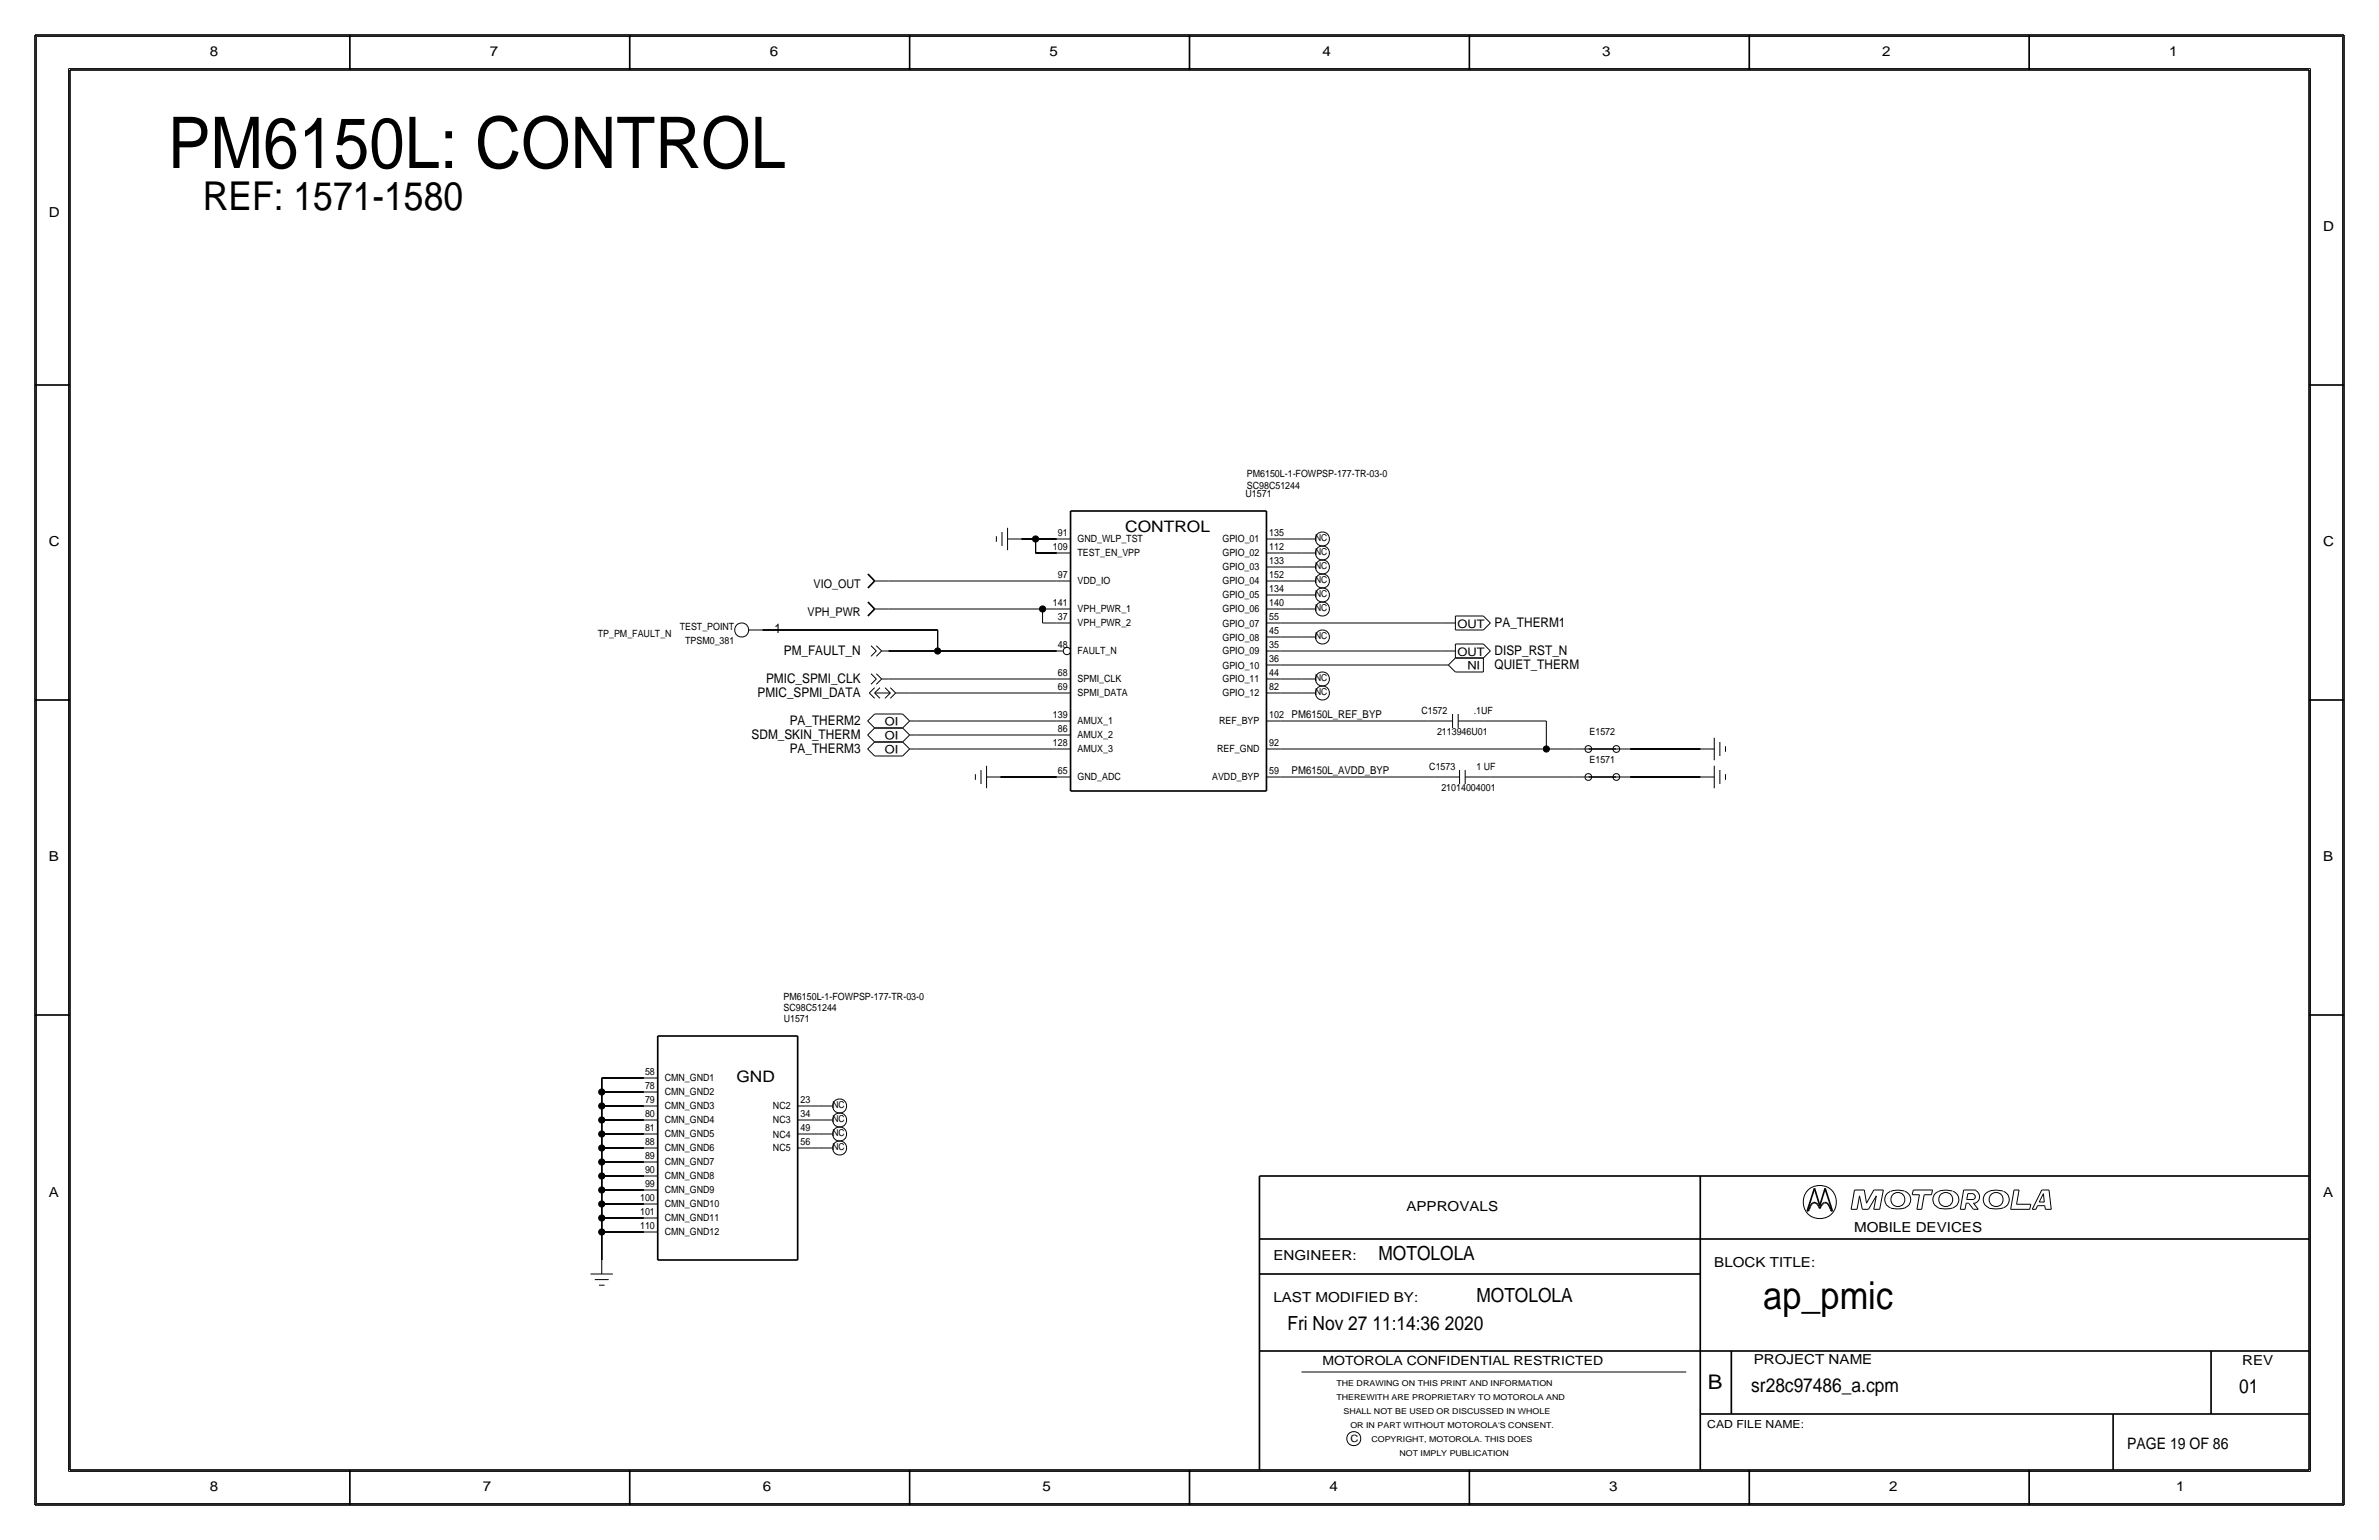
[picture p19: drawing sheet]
<svg xmlns="http://www.w3.org/2000/svg" width="432mm" height="279mm" viewBox="0 0 432 279" stroke-linecap="round" stroke-linejoin="round" font-family="sans-serif">
<defs><g id="words">
<text font-size="12.9" x="30.5" y="30.5">PM6150L: CONTROL</text>
<text font-size="7.2" x="36.8" y="38.1">REF: 1571-1580</text>
<text font-size="7" x="320" y="237.5">ap_pmic</text>
<text font-size="3.7" x="310" y="252.1">B</text>
<g font-size="3.5">
<text x="250.2" y="228.6">MOTOLOLA</text>
<text x="268" y="236.2">MOTOLOLA</text>
<text x="233.7" y="241.3">Fri Nov 27 11:14:36 2020</text>
<text x="317.9" y="252.6">sr28c97486_a.cpm</text>
<text x="406.4" y="252.7">01</text>
</g>
<g font-size="2.9">
<text x="204.2" y="96.5">CONTROL</text>
<text x="133.7" y="196.4">GND</text>
<text x="386.1" y="262.9">PAGE 19 OF 86</text>
</g>
<g font-size="2.5">
<text x="38.1" y="10.2">8</text>
<text x="88.9" y="10.2">7</text>
<text x="139.7" y="10.2">6</text>
<text x="190.5" y="10.2">5</text>
<text x="240" y="10.2">4</text>
<text x="290.8" y="10.2">3</text>
<text x="341.6" y="10.2">2</text>
<text x="393.7" y="10.2">1</text>
<text x="8.9" y="39.4">D</text>
<text x="421.6" y="41.9">D</text>
<text x="8.9" y="99.1">C</text>
<text x="421.6" y="99.1">C</text>
<text x="8.9" y="156.2">B</text>
<text x="421.6" y="156.2">B</text>
<text x="8.9" y="217.2">A</text>
<text x="255.3" y="219.7">APPROVALS</text>
<text x="421.6" y="217.2">A</text>
<text x="336.5" y="223.5">MOBILE DEVICES</text>
<text x="231.1" y="228.6">ENGINEER:</text>
<text x="311.1" y="229.9">BLOCK TITLE:</text>
<text x="231.1" y="236.2">LAST MODIFIED BY:</text>
<text x="318.3" y="247.5">PROJECT NAME</text>
<text x="407" y="247.6">REV</text>
<text x="38.1" y="270.5">8</text>
<text x="87.6" y="270.5">7</text>
<text x="138.4" y="270.5">6</text>
<text x="189.2" y="270.5">5</text>
<text x="241.3" y="270.5">4</text>
<text x="292.1" y="270.5">3</text>
<text x="342.9" y="270.5">2</text>
<text x="395" y="270.5">1</text>
</g>
<g font-size="2.4">
<text x="271.3" y="113.8">PA_THERM1</text>
<text x="140.6" y="114.8">1</text>
<text x="142.3" y="118.9">PM_FAULT_N</text>
<text x="271.3" y="118.9">DISP_RST_N</text>
<text x="139" y="124">PMIC_SPMI_CLK</text>
<text x="271.3" y="121.4">QUIET_THERM</text>
<text x="137.5" y="126.5">PMIC_SPMI_DATA</text>
<text x="143.3" y="131.6">PA_THERM2</text>
<text x="136.4" y="134.1">SDM_SKIN_THERM</text>
<text x="143.3" y="136.7">PA_THERM3</text>
</g>
<text font-size="2.3" x="240" y="247.6">MOTOROLA CONFIDENTIAL RESTRICTED</text>
<g font-size="2.2">
<text x="147.7" y="106.7">VIO_OUT</text>
<text x="146.6" y="111.8">VPH_PWR</text>
</g>
<g font-size="2.1">
<text x="264.5" y="114">OUT</text>
<text x="264.5" y="119.1">OUT</text>
<text x="268.7" y="119.9" transform="rotate(-180 268.7 119.9)">IN</text>
<text x="163.1" y="130.1" transform="rotate(-180 163.1 130.1)">IO</text>
<text x="163.1" y="135.2" transform="rotate(-180 163.1 135.2)">IO</text>
<text x="163.1" y="132.6" transform="rotate(-180 163.1 132.6)">IO</text>
</g>
<g font-size="2">
<text x="234.4" y="130.3">PM6150L_REF_BYP</text>
<text x="234.4" y="140.5">PM6150L_AVDD_BYP</text>
<text x="309.9" y="259.1">CAD FILE NAME:</text>
</g>
<g font-size="1.8">
<text x="226.3" y="86.6">PM6150L-1-FOWPSP-177-TR-03-0</text>
<text x="226.3" y="88.6">SC98C51244</text>
<text x="226.1" y="90.2">U1571</text>
<text x="191.1" y="99.8">109</text>
<text x="192" y="97.3">91</text>
<text x="195.6" y="100.8">TEST_EN_VPP</text>
<text x="195.6" y="98.3">GND_WLP_TST</text>
<text x="221.9" y="98.4">GPIO_01</text>
<text x="221.9" y="100.9">GPIO_02</text>
<text x="230.4" y="97.3">135</text>
<text x="230.4" y="99.8">112</text>
<text x="192" y="104.9">97</text>
<text x="195.6" y="105.9">VDD_IO</text>
<text x="221.9" y="103.5">GPIO_03</text>
<text x="221.9" y="106">GPIO_04</text>
<text x="230.4" y="102.4">133</text>
<text x="230.4" y="107.4">134</text>
<text x="230.4" y="104.9">152</text>
<text x="191.1" y="110">141</text>
<text x="192" y="112.5">37</text>
<text x="195.6" y="111">VPH_PWR_1</text>
<text x="195.6" y="113.5">VPH_PWR_2</text>
<text x="221.9" y="108.6">GPIO_05</text>
<text x="221.9" y="111.1">GPIO_06</text>
<text x="221.9" y="113.7">GPIO_07</text>
<text x="230.4" y="112.5">55</text>
<text x="230.4" y="110">140</text>
<text x="108.5" y="115.6">TP_PM_FAULT_N</text>
<text x="123.4" y="114.3">TEST_POINT</text>
<text x="124.4" y="116.8">TPSM0_381</text>
<text x="192" y="117.7">48</text>
<text x="195.6" y="118.7">FAULT_N</text>
<text x="221.9" y="118.7">GPIO_09</text>
<text x="221.9" y="116.2">GPIO_08</text>
<text x="230.4" y="115.1">45</text>
<text x="230.4" y="117.7">35</text>
<text x="192" y="122.7">68</text>
<text x="192" y="125.2">69</text>
<text x="195.6" y="123.8">SPMI_CLK</text>
<text x="221.9" y="123.8">GPIO_11</text>
<text x="221.9" y="121.3">GPIO_10</text>
<text x="230.4" y="122.7">44</text>
<text x="230.4" y="120.1">36</text>
<text x="230.4" y="125.2">82</text>
<text x="191.1" y="130.3">139</text>
<text x="195.6" y="126.3">SPMI_DATA</text>
<text x="195.6" y="131.4">AMUX_1</text>
<text x="221.3" y="131.4">REF_BYP</text>
<text x="221.9" y="126.3">GPIO_12</text>
<text x="230.4" y="130.3">102</text>
<text x="258" y="129.5">C1572</text>
<text x="267.5" y="129.5">.1UF</text>
<text x="191.1" y="135.4">128</text>
<text x="192" y="132.8">86</text>
<text x="195.6" y="134">AMUX_2</text>
<text x="195.6" y="136.5">AMUX_3</text>
<text x="220.9" y="136.4">REF_GND</text>
<text x="230.4" y="135.4">92</text>
<text x="260.8" y="133.4">2113946U01</text>
<text x="288.5" y="133.4">E1572</text>
<text x="192" y="140.5">65</text>
<text x="195.6" y="141.5">GND_ADC</text>
<text x="220" y="141.6">AVDD_BYP</text>
<text x="230.4" y="140.5">59</text>
<text x="259.4" y="139.7">C1573</text>
<text x="261.6" y="143.5">21014004001</text>
<text x="268" y="139.7">1 UF</text>
<text x="288.5" y="138.4">E1571</text>
<text x="142.2" y="183.4">SC98C51244</text>
<text x="142.2" y="181.4">PM6150L-1-FOWPSP-177-TR-03-0</text>
<text x="142.2" y="185.4">U1571</text>
<text x="117.1" y="197.7">78</text>
<text x="117.1" y="195.1">58</text>
<text x="120.6" y="196.1">CMN_GND1</text>
<text x="117.1" y="202.7">80</text>
<text x="117.1" y="200.2">79</text>
<text x="120.6" y="198.7">CMN_GND2</text>
<text x="120.6" y="201.2">CMN_GND3</text>
<text x="120.6" y="203.8">CMN_GND4</text>
<text x="140.3" y="201.2">NC2</text>
<text x="140.3" y="203.8">NC3</text>
<text x="145.3" y="202.7">34</text>
<text x="145.3" y="200.2">23</text>
<text x="117.1" y="207.8">88</text>
<text x="117.1" y="205.2">81</text>
<text x="120.6" y="206.3">CMN_GND5</text>
<text x="120.6" y="208.8">CMN_GND6</text>
<text x="140.3" y="206.4">NC4</text>
<text x="140.3" y="208.8">NC5</text>
<text x="145.3" y="207.8">56</text>
<text x="145.3" y="205.3">49</text>
<text x="117.1" y="215.4">99</text>
<text x="117.1" y="212.8">90</text>
<text x="117.1" y="210.3">89</text>
<text x="120.6" y="211.3">CMN_GND7</text>
<text x="120.6" y="213.8">CMN_GND8</text>
<text x="116.2" y="220.5">101</text>
<text x="116.2" y="217.9">100</text>
<text x="120.6" y="216.5">CMN_GND9</text>
<text x="120.6" y="219">CMN_GND10</text>
<text x="120.6" y="221.5">CMN_GND11</text>
<text x="116.2" y="223">110</text>
<text x="120.6" y="224">CMN_GND12</text>
<text x="245.1" y="261.6">C</text>
</g>
<g font-size="1.7">
<text x="238.7" y="100.7">NC</text>
<text x="238.7" y="98.2">NC</text>
<text x="238.7" y="103.3">NC</text>
<text x="238.7" y="105.8">NC</text>
<text x="238.7" y="110.9">NC</text>
<text x="238.7" y="108.4">NC</text>
<text x="238.7" y="116">NC</text>
<text x="238.7" y="123.6">NC</text>
<text x="238.7" y="126.1">NC</text>
<text x="151.1" y="201.1">NC</text>
<text x="151.1" y="203.6">NC</text>
<text x="151.1" y="206.1">NC</text>
<text x="151.1" y="208.7">NC</text>
</g>
<g font-size="1.5">
<text x="242.6" y="251.5">THE DRAWING ON THIS PRINT AND INFORMATION</text>
<text x="242.6" y="254">THEREWITH ARE PROPRIETARY TO MOTOROLA AND</text>
<text x="243.8" y="256.5">SHALL NOT BE USED OR DISCUSSED IN WHOLE</text>
<text x="245.1" y="259.1">OR IN PART WITHOUT MOTOROLA'S CONSENT.</text>
<text x="248.9" y="261.6">COPYRIGHT, MOTOROLA. THIS DOES</text>
<text x="254" y="264.2">NOT IMPLY PUBLICATION</text>
</g>
</g></defs>
<!-- layer: Nets -->
<g fill="none" stroke="#000" stroke-width=".18">
<path d="M185.4 97.8h2.6zM188 97.8v2.5zM188 97.8h3.8zM232.4 97.8h3.8zM138.4 114.3h31.8zM161.3 105.4h30.5zM161.3 118.1h8.9zM161.3 110.5h27.9zM170.2 114.3v3.8zM170.2 118.1h21.6zM188 100.3h3.8zM189.2 110.5v2.5z"/>
<path d="M189.2 113h2.6zM189.2 110.5h2.6zM232.4 118.1h29.2zM232.4 113h29.2zM232.4 110.5h3.8zM232.4 107.9h3.8zM232.4 105.4h3.8zM232.4 102.9h3.8zM232.4 100.3h3.8zM232.4 115.6h3.8zM161.3 123.2h30.5zM165.1 125.7h26.7z"/>
<path d="M166.4 130.8h25.4zM166.4 133.3h25.4zM166.4 135.9h25.4zM232.4 135.9h48.3zM232.4 123.2h3.8zM232.4 125.7h3.8zM232.4 120.7h29.2zM232.4 130.8h26.7zM269.2 130.8h11.5zM280.7 135.9h5zM280.7 130.8v5.1zM295.9 135.9h12.7z"/>
<path d="M181.6 141h10.2zM232.4 141h27.9zM270.5 141h15.2zM295.9 141h12.7zM109.2 195.6v2.5zM109.2 198.1v2.6zM109.2 195.6h7.6zM109.2 198.1h7.6zM109.2 200.7v2.5zM109.2 203.2v2.5zM109.2 205.7v2.6zM109.2 208.3v2.5z"/>
<path d="M109.2 210.8v2.6zM109.2 213.4v2.5zM109.2 215.9v2.5zM109.2 218.4v2.6zM109.2 200.7h7.6zM109.2 203.2h7.6zM109.2 205.7h7.6zM109.2 208.3h7.6zM109.2 210.8h7.6zM109.2 213.4h7.6zM109.2 215.9h7.6zM109.2 218.4h7.6z"/>
<path d="M147.3 208.3h1.3zM147.3 205.7h1.3zM147.3 203.2h1.3zM147.3 200.7h1.3zM109.2 221h7.6zM109.2 223.5v5.1zM109.2 221v2.5zM109.2 223.5h7.6z"/>
</g>
<g fill="#000" stroke="#000" stroke-width=".18">
<circle cx="188" cy="97.8" r=".56"/>
<circle cx="170.2" cy="118.1" r=".56"/>
<circle cx="189.2" cy="110.5" r=".56"/>
<circle cx="280.7" cy="135.9" r=".56"/>
<circle cx="109.2" cy="198.1" r=".56"/>
<circle cx="109.2" cy="213.4" r=".56"/>
<circle cx="109.2" cy="210.8" r=".56"/>
<circle cx="109.2" cy="218.4" r=".56"/>
<circle cx="109.2" cy="200.7" r=".56"/>
<circle cx="109.2" cy="215.9" r=".56"/>
<circle cx="109.2" cy="203.2" r=".56"/>
<circle cx="109.2" cy="208.3" r=".56"/>
<circle cx="109.2" cy="205.7" r=".56"/>
<circle cx="109.2" cy="221" r=".56"/>
<circle cx="109.2" cy="223.5" r=".56"/>
</g>
<!-- layer: Components -->
<g fill="none" stroke="#000" stroke-width=".18">
<path d="M180.8 97.3v1zM181.9 96.5v2.6zM182.9 97.8h2.5zM182.9 95.8v4zM191.8 97.8h2.5zM229.9 97.8h2.5zM236.2 97.8h2.6zM135.9 114.3h2.5zM158.1 117.1l1 1zM158.8 105.4h2.5zM158.8 110.5h2.5zM159.1 118.1l-1 1z"/>
<path d="M159.1 117.1l.9 1zM160 118.1l-.9 1zM160 118.1h1.3zM191.8 110.5h2.5zM191.8 100.3h2.5zM191.8 105.4h2.5zM191.8 118.1h1.2zM191.8 113h2.5zM229.9 105.4h2.5zM229.9 110.5h2.5zM229.9 107.9h2.5zM229.9 102.9h2.5z"/>
<path d="M229.9 100.3h2.5zM229.9 113h2.5zM229.9 115.6h2.5zM229.9 118.1h2.5zM236.2 110.5h2.6zM236.2 115.6h2.6zM236.2 107.9h2.6zM236.2 102.9h2.6zM236.2 100.3h2.6zM236.2 105.4h2.6zM261.6 113h2.6zM261.6 118.1h2.6z"/>
<path d="M264.2 114.3h5zM264.2 111.8h5zM264.2 111.8v2.5zM264.2 119.4h5zM264.2 116.8h5zM264.2 116.8v2.6zM269.2 119.4v2.5zM269.2 114.3l1.3-1.3zM269.2 119.4l1.3-1.3zM269.2 111.8l1.3 1.2zM269.2 116.8l1.3 1.3zM157.5 135.9l1.2-1.3z"/>
<path d="M157.5 130.8l1.2-1.3zM157.5 133.3l1.2-1.2zM157.5 135.9l1.2 1.3zM157.5 130.8l1.2 1.3zM157.5 133.4l1.2 1.2zM157.8 125.7l.9 1zM157.8 125.7l1-.9zM158.1 122.2l1 1zM158.7 125.7l1 1zM158.7 125.7l1-.9zM158.8 125.7h2.8zM158.8 134.6h5z"/>
<path d="M158.8 137.2h5zM158.8 129.5h5zM158.8 132.1h5zM159.1 123.2l-1 1zM159.1 122.2l.9 1zM160 123.2l-.9 1zM160 123.2h1.3zM160.6 124.8l1 .9zM160.6 126.7l1-1zM161.6 124.8l1 .9zM161.6 126.7l1-1zM162.6 125.7h2.5z"/>
<path d="M163.8 137.2l1.3-1.3zM163.8 132.1l1.3-1.3zM163.8 134.6l1.3-1.2zM163.8 134.6l1.3 1.3zM163.8 129.5l1.3 1.3zM163.8 132.1l1.3 1.2zM165.1 135.9h1.3zM165.1 130.8h1.3zM165.1 133.3h1.3zM178.1 139.7v2.5zM179.1 138.9v4.1zM191.8 130.8h2.5z"/>
<path d="M191.8 135.9h2.5zM191.8 133.3h2.5zM191.8 125.7h2.5zM191.8 123.2h2.5zM229.9 130.8h2.5zM229.9 135.9h2.5zM229.9 125.7h2.5zM229.9 123.2h2.5zM229.9 120.7h2.5zM236.2 123.2h2.6zM236.2 125.7h2.6zM259.1 130.8h4.6z"/>
<path d="M261.6 120.7h1.3zM262.9 120.7l1.3-1.3zM262.9 120.7l1.3 1.2zM263.7 129.5v2.6zM264.2 121.9h5zM264.7 129.5v2.6zM264.7 130.8h4.5zM264.9 139.7v2.5zM265.9 139.7v2.5zM285.8 135.9h2.5zM293.4 135.9h2.5zM308.6 135.9h2.5z"/>
<path d="M311.1 138.9v4.1zM311.1 133.9v4zM312.2 139.7v2.5zM312.2 134.6v2.6zM313.2 135.4v1zM177 140.5v1zM179.1 141h2.5zM191.8 141h2.5zM229.9 141h2.5zM260.4 141h4.5zM265.9 141h4.6zM285.8 141h2.5z"/>
<path d="M293.4 141h2.5zM308.6 141h2.5zM313.2 140.5v1zM116.8 198.1h2.6zM116.8 195.6h2.6zM116.8 218.4h2.6zM116.8 215.9h2.6zM116.8 213.4h2.6zM116.8 210.8h2.6zM116.8 208.3h2.6zM116.8 205.7h2.6zM116.8 203.2h2.6z"/>
<path d="M116.8 200.7h2.6zM144.8 208.3h2.5zM144.8 205.7h2.5zM144.8 203.2h2.5zM144.8 200.7h2.5zM148.6 200.7h2.5zM148.6 203.2h2.5zM148.6 205.7h2.5zM148.6 208.3h2.5zM107.2 231.1h4.1zM108 232.2h2.5zM108.7 233.2h1z"/>
<path d="M109.2 228.6v2.5zM116.8 223.5h2.6zM116.8 221h2.6z"/>
<circle cx="240" cy="97.8" r="1.28"/>
<circle cx="134.6" cy="114.3" r="1.28"/>
<circle cx="193.6" cy="118.1" r=".66"/>
<circle cx="240" cy="115.6" r="1.28"/>
<circle cx="240" cy="110.5" r="1.28"/>
<circle cx="240" cy="100.3" r="1.28"/>
<circle cx="240" cy="105.4" r="1.28"/>
<circle cx="240" cy="108" r="1.28"/>
<circle cx="240" cy="102.9" r="1.28"/>
<circle cx="240" cy="125.7" r="1.28"/>
<circle cx="240" cy="123.2" r="1.28"/>
<circle cx="288.3" cy="135.9" r=".61"/>
<circle cx="293.4" cy="135.9" r=".61"/>
<circle cx="288.3" cy="141" r=".61"/>
<circle cx="293.4" cy="141" r=".61"/>
<circle cx="152.4" cy="200.7" r="1.28"/>
<circle cx="152.4" cy="208.3" r="1.28"/>
<circle cx="152.4" cy="203.2" r="1.28"/>
<circle cx="152.4" cy="205.7" r="1.28"/>
</g>
<g fill="none" stroke="#000" stroke-width=".3">
<path d="M194.3 92.7h35.6zM194.3 92.7v50.8zM229.9 92.7v50.8zM157.5 104.1l1.3 1.3zM157.5 109.2l1.3 1.3zM158.7 105.4l-1.2 1.3zM158.7 110.5l-1.2 1.3zM288.3 135.9h5.1zM194.3 143.5h35.6zM288.3 141h5.1zM119.4 188h25.4zM119.4 188v40.6z"/>
<path d="M144.8 188v40.6zM119.4 228.6h25.4z"/>
</g>
<!-- layer: Page Border and Title Block -->
<g fill="none" stroke="#000" stroke-width=".3">
<path d="M6.3 6.4v266.7zM6.4 6.4h419zM12.7 12.7h406.4zM12.7 12.7v254zM63.5 6.4v6.3zM114.3 6.4v6.3zM165.1 6.4v6.3zM215.9 6.3v6.4zM266.7 6.4v6.3zM317.5 6.4v6.3zM368.3 6.4v6.3zM419.1 12.7v254z"/>
<path d="M425.4 6.4v266.7zM6.3 69.8h6.4zM419.1 69.8h6.3zM6.3 127h6.4zM419.1 127h6.3zM6.3 184.1h6.4zM419.1 184.1h6.3zM228.6 213.4v53.3zM228.6 213.4h190.5zM308.6 213.4v53.3zM328 219.7h.2zM328.4 219.4l-.2 .3z"/>
<path d="M328.6 218.8l-.2 .6zM328.8 218.5l-.2 .3zM329 218.3l.2-.1zM329 218.3l-.2 .2zM329.2 218.2h.2zM329.3 215.6l-1.3 4.1zM329.3 215.6l1 3.1zM329.4 218.2l.2 .1zM329.6 218.3l.3 .2zM329.9 218.5l.2 .3zM330.1 218.8l.2 .5zM330.5 218.8l-.2 .5z"/>
<path d="M330.8 218.5l-.3 .3zM331 218.3l.2-.1zM331 218.3l-.2 .2zM331.2 218.2h.2zM331.3 215.6l1.3 4.1zM331.3 215.6l-1 3.1zM331.4 218.2l.2 .1zM331.6 218.3l.2 .2zM331.8 218.5l.2 .3zM332 218.8l.3 .6zM332.3 219.4l.1 .3zM332.4 219.7h.2z"/>
<path d="M228.6 231.1h80zM228.6 224.8h190.5zM228.6 245.1h190.5zM308.6 256.5h110.5zM314.2 245.1v11.4zM383.5 256.5v10.2zM401.3 245.1v11.4zM6.4 273h419zM12.7 266.7h406.4zM63.5 266.7v6.4zM114.3 266.7v6.4zM165.1 266.7v6.4z"/>
<path d="M215.9 266.7v6.3zM266.7 266.7v6.4zM317.5 266.7v6.4zM368.3 266.7v6.4z"/>
</g>
<g fill="none" stroke="#000" stroke-width=".18">
<path d="M6.6 6.6h418.6zM6.6 6.6v266.2zM12.4 12.4v254.6zM12.4 12.4h407zM419.4 12.4v254.6zM425.2 6.6v266.2zM336 219.4h1.1zM336.6 215.9h1.8zM336.6 215.9l-.6 3.5zM337.5 217l-.4 2.4zM337.5 217l.5 2.4zM338 219.4h1.1z"/>
<path d="M338.4 215.9l.4 2.4zM340.1 215.9l-1.3 2.4zM340.1 219.4h1.1zM340.1 215.9h1.7zM340.6 217l-.5 2.4zM340.6 217l-1.5 2.4zM341.8 215.9l-.6 3.5zM343.1 216.2a1.6 1.6 0 0 0-1 1.5 1.6 1.6 0 0 0 1.1 1.4M345.7 216.1h-.2a4 4 0 0 0-2.3 .1M345.7 219.2a5.1 5.1 0 0 1-2.5 0M345.7 216.2a1.59 1.59 0 0 1 1.1 1.5 1.59 1.59 0 0 1-1.1 1.5M347.1 216.8h1.3z"/>
<path d="M347.3 215.9h3.5zM347.3 215.9l-.2 .9zM347.9 219.4h.9zM348.4 216.8l-.5 2.6zM349.2 216.8l-.4 2.6zM349.2 216.8h1.4zM350.8 215.9l-.2 .9zM354.4 216.1a3.1 3.1 0 0 0-3.3 .7 1.62 1.62 0 0 0 .8 2.3M354.4 219.2a5.1 5.1 0 0 1-2.5 0M354.5 216.2a1.59 1.59 0 0 1 1 1.5 1.59 1.59 0 0 1-1 1.5M355.8 219.4h.9zM356.4 215.9h2.2z"/>
<path d="M356.4 215.9l-.6 3.5zM356.9 218.3l-.2 1.1zM356.9 218.3h.4zM357 217.6h1.2zM357.2 216.6l-.2 1zM357.2 216.6h1zM357.3 218.3l.9 1.1zM358.1 216.7a.5 .5 0 0 1 .4 .4 .5 .5 0 0 1-.4 .5M358.2 219.4h.9zM358.2 218.3l.9 1.1zM358.2 218.3h.4zM358.5 216a1.24 1.24 0 0 1 .8 1.1 1.24 1.24 0 0 1-.8 1.2"/>
<path d="M363.5 216.1a3.1 3.1 0 0 0-3.3 .7 1.62 1.62 0 0 0 .8 2.3M363.6 219.2a5.1 5.1 0 0 1-2.6 0M363.6 216.2a1.59 1.59 0 0 1 1.1 1.5 1.59 1.59 0 0 1-1.1 1.5M364.9 219.4h3.5zM365.6 215.9l-.7 3.5zM365.6 215.9h.9zM366 218.5h2.6zM366.5 215.9l-.5 2.6zM368.6 218.5l-.2 .9zM368.9 219.4h.6zM369.8 218.7l-.3 .7zM369.8 218.7h1.3z"/>
<path d="M370.1 218.1h.9zM370.6 215.9l-1.7 3.5zM370.6 215.9h1.3zM370.9 216.6l-.8 1.5zM370.9 216.6l.1 1.5zM371.1 218.7l.1 .7zM371.2 219.4h1.1zM371.9 215.9l.4 3.5zM236.2 248.9h69.9zM6.6 272.8h418.6zM12.4 267h407z"/>
<circle cx="330.3" cy="218.1" r="3"/>
<circle cx="344.5" cy="217.6" r="1.28"/>
<circle cx="353.2" cy="217.6" r="1.28"/>
<circle cx="362.3" cy="217.6" r="1.28"/>
<circle cx="245.7" cy="261" r="1.28"/>
</g>
<use href="#words"/>
</svg>
